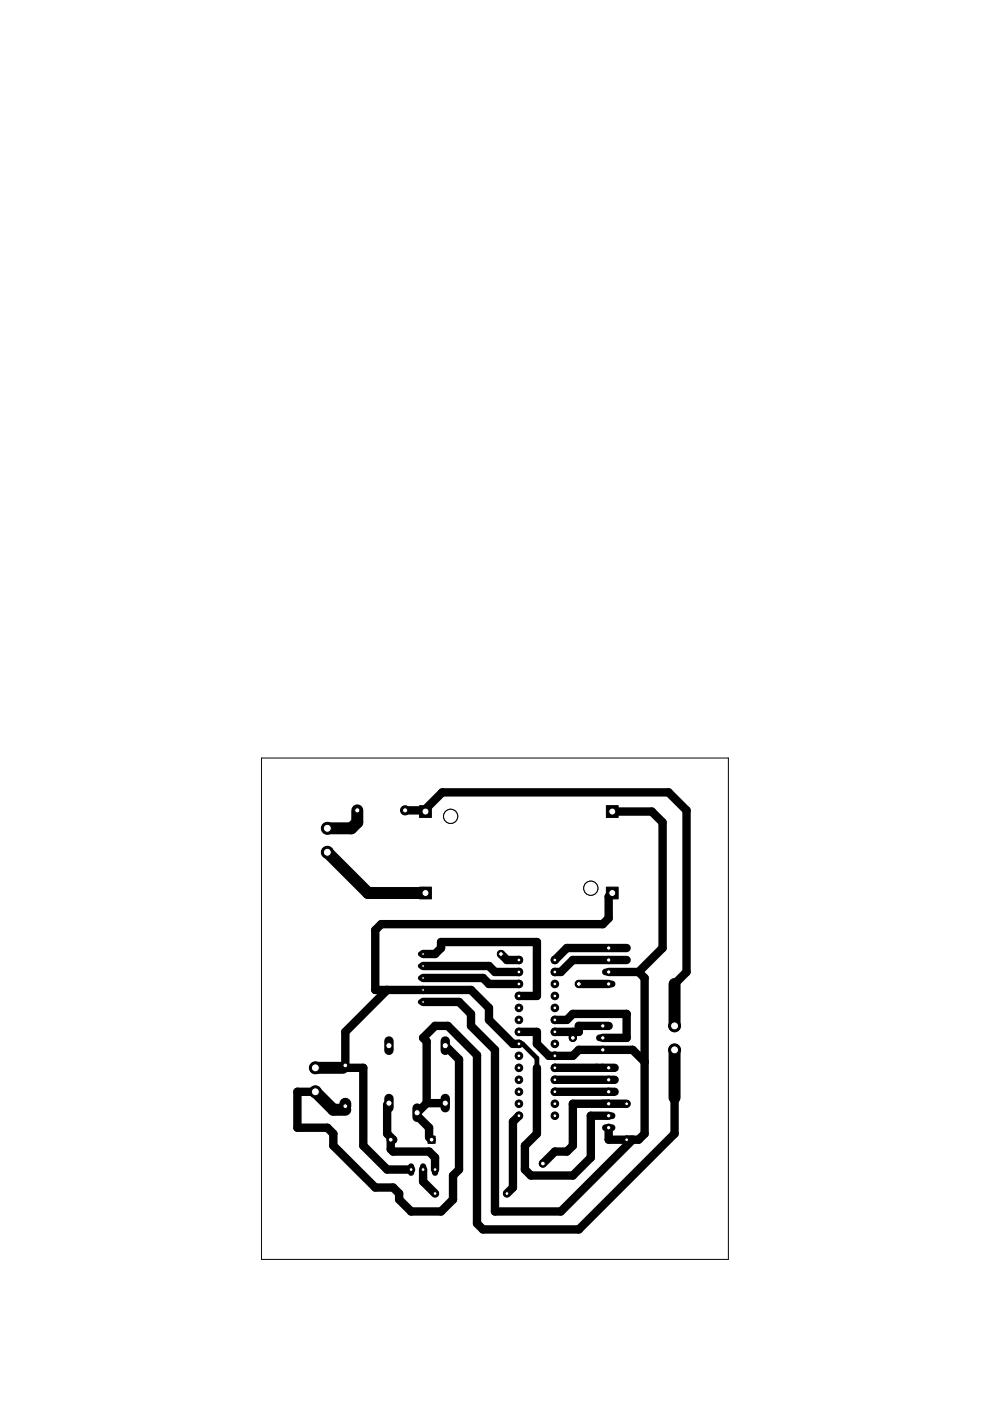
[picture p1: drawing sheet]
<svg xmlns="http://www.w3.org/2000/svg" width="210mm" height="297mm" viewBox="0 0 210 297" stroke-linecap="round" stroke-linejoin="round" font-family="sans-serif">
<path d="M75.8 171.8v2.5l-1.3 1.3h-5.1M69.4 180.7l8.6 8.6h12.2M143 208.6v8.9M66.9 226.4h5.8M66.9 231.5l3.8 3.8h2.5M73.2 234v.5M143 222.6v10.1" fill="none" stroke="#000" stroke-width="2.5"/>
<g fill="none" stroke="#000" stroke-width="1.8">
<path d="M85.9 171.8h4.1M90 171.8l.2 .3M90 171.8l3.8-3.8h48l3.8 3.8v34.3l-2.6 2.5M129.8 172.1h8.4l2.3 2.2v26.7l-5.1 5.1M129.8 189.3l-.7 .8v4.6l-1.3 1.2h-47l-1.2 1.3v12.7h20.3l3.8 3.8v2.5l5.1 5.1h1.2M82.1 209.9l-8.9 8.9v7.1l-.5 .5h4.3v16.5l5.1 5.1h5.1M89.7 204.8h14l1.2 1.3h5.1M89.7 202.3h2.5l1.3-1.3v-1.3h20.3v11.5h-3.8M89.7 212.4h7.6l2.6 2.6v2.5l5 5.1v34.3h14l15.2-15.3M89.7 207.3h12.7l1.3 1.3h6.3M106.2 202.3l1.3 1.2h2.5M110 218.8h3.8v2.5l2.6 2.6h5.1l1.2-1.3h11.4l2.6 2.5"/>
<path d="M117.6 216.2h2.6l1.3-1.2h11.4v5h-5.1M121.5 218.8v1.2M122.7 208.6h6.4M129.1 206.1h6.3M129.1 217.5h-6.4v1.3h-5.1M132.9 203.5h-11.4l-2.6 2.6h-1.3M132.9 201h-12.7l-2.6 2.5M135.4 206.1l1.3 1.2v33.1l-1.3 1.2h-6.3v-2.5M82.5 233.9l-.4 .4v6.1l1.3 1.2h-.6v2l.6 .6h7.6l1.2 1.2v2.6M88.4 235.3v1.3l2.6 2.5v2l.5 .5M90.5 233.9l-2.1 2M90.5 233.9h3.9"/>
<path d="M94.4 221.7l2.9 2.9v23.4l-1.2 1.2v5.1l-2.6 2.6h-6.3l-2.6-2.6v-1.3l-1.2-1.2h-3.8l-8.9-8.9v-2.5l-1.3-1.3h-6.3v-7.6h3.8M110 236.6l-1.2 1.2v14l-1.3 1.2M113.8 226.4v14l-2.5 2.5v5.1l1.3 1.2h8.9l3.8-3.8v-8.8h3.8M117.6 226.4h12.7M117.6 228.9h12.7M117.6 231.5h12.7M132.9 234h-11.4v8.9l-1.3 1.3h-2.6l-2.5 2.5M143 232.7v7.7l-20.3 20.3h-20.3l-1.3-1.3v-35.7l-6.1-6.2h-2.8l-2.5 2.5 .8 .8v13.1M89.7 248v2.5l2.5 2.5"/>
</g>
<path d="M110 221.3h.8l3 3.1v2" fill="none" stroke="#000" stroke-width="1"/>
<path d="M89 170.8h2.5v2.5h-2.5z" fill="#000" stroke="#000" stroke-width=".21"/>
<circle cx="90.2" cy="172.1" r=".74" fill="#fff" stroke="#000" stroke-width=".21"/>
<path d="M89 188.1h2.5v2.5h-2.5z" fill="#000" stroke="#000" stroke-width=".21"/>
<circle cx="90.2" cy="189.3" r=".74" fill="#fff" stroke="#000" stroke-width=".21"/>
<path d="M128.6 188.1h2.5v2.5h-2.5z" fill="#000" stroke="#000" stroke-width=".21"/>
<circle cx="129.8" cy="189.3" r=".74" fill="#fff" stroke="#000" stroke-width=".21"/>
<path d="M128.6 170.8h2.5v2.5h-2.5z" fill="#000" stroke="#000" stroke-width=".21"/>
<circle cx="129.8" cy="172.1" r=".74" fill="#fff" stroke="#000" stroke-width=".21"/>
<circle cx="69.4" cy="180.7" r="1.27" fill="#000" stroke="#000" stroke-width=".21"/>
<circle cx="69.4" cy="180.7" r=".85" fill="#fff" stroke="#000" stroke-width=".21"/>
<circle cx="69.4" cy="175.6" r="1.27" fill="#000" stroke="#000" stroke-width=".21"/>
<circle cx="69.4" cy="175.6" r=".85" fill="#fff" stroke="#000" stroke-width=".21"/>
<circle cx="110" cy="203.5" r=".8" fill="#000" stroke="#000" stroke-width=".21"/>
<circle cx="110" cy="203.5" r=".4" fill="#fff" stroke="#000" stroke-width=".21"/>
<circle cx="110" cy="206.1" r=".8" fill="#000" stroke="#000" stroke-width=".21"/>
<circle cx="110" cy="206.1" r=".4" fill="#fff" stroke="#000" stroke-width=".21"/>
<circle cx="110" cy="208.6" r=".8" fill="#000" stroke="#000" stroke-width=".21"/>
<circle cx="110" cy="208.6" r=".4" fill="#fff" stroke="#000" stroke-width=".21"/>
<circle cx="110" cy="211.2" r=".8" fill="#000" stroke="#000" stroke-width=".21"/>
<circle cx="110" cy="211.2" r=".4" fill="#fff" stroke="#000" stroke-width=".21"/>
<circle cx="110" cy="213.7" r=".8" fill="#000" stroke="#000" stroke-width=".21"/>
<circle cx="110" cy="213.7" r=".4" fill="#fff" stroke="#000" stroke-width=".21"/>
<circle cx="110" cy="216.2" r=".8" fill="#000" stroke="#000" stroke-width=".21"/>
<circle cx="110" cy="216.2" r=".4" fill="#fff" stroke="#000" stroke-width=".21"/>
<circle cx="110" cy="218.8" r=".8" fill="#000" stroke="#000" stroke-width=".21"/>
<circle cx="110" cy="218.8" r=".4" fill="#fff" stroke="#000" stroke-width=".21"/>
<circle cx="110" cy="221.3" r=".8" fill="#000" stroke="#000" stroke-width=".21"/>
<circle cx="110" cy="221.3" r=".4" fill="#fff" stroke="#000" stroke-width=".21"/>
<circle cx="110" cy="223.9" r=".8" fill="#000" stroke="#000" stroke-width=".21"/>
<circle cx="110" cy="223.9" r=".4" fill="#fff" stroke="#000" stroke-width=".21"/>
<circle cx="110" cy="226.4" r=".8" fill="#000" stroke="#000" stroke-width=".21"/>
<circle cx="110" cy="226.4" r=".4" fill="#fff" stroke="#000" stroke-width=".21"/>
<circle cx="110" cy="228.9" r=".8" fill="#000" stroke="#000" stroke-width=".21"/>
<circle cx="110" cy="228.9" r=".4" fill="#fff" stroke="#000" stroke-width=".21"/>
<circle cx="110" cy="231.5" r=".8" fill="#000" stroke="#000" stroke-width=".21"/>
<circle cx="110" cy="231.5" r=".4" fill="#fff" stroke="#000" stroke-width=".21"/>
<circle cx="110" cy="234" r=".8" fill="#000" stroke="#000" stroke-width=".21"/>
<circle cx="110" cy="234" r=".4" fill="#fff" stroke="#000" stroke-width=".21"/>
<circle cx="110" cy="236.6" r=".8" fill="#000" stroke="#000" stroke-width=".21"/>
<circle cx="110" cy="236.6" r=".4" fill="#fff" stroke="#000" stroke-width=".21"/>
<circle cx="117.6" cy="236.6" r=".8" fill="#000" stroke="#000" stroke-width=".21"/>
<circle cx="117.6" cy="236.6" r=".4" fill="#fff" stroke="#000" stroke-width=".21"/>
<circle cx="117.6" cy="234" r=".8" fill="#000" stroke="#000" stroke-width=".21"/>
<circle cx="117.6" cy="234" r=".4" fill="#fff" stroke="#000" stroke-width=".21"/>
<circle cx="117.6" cy="231.5" r=".8" fill="#000" stroke="#000" stroke-width=".21"/>
<circle cx="117.6" cy="231.5" r=".4" fill="#fff" stroke="#000" stroke-width=".21"/>
<circle cx="117.6" cy="228.9" r=".8" fill="#000" stroke="#000" stroke-width=".21"/>
<circle cx="117.6" cy="228.9" r=".4" fill="#fff" stroke="#000" stroke-width=".21"/>
<circle cx="117.6" cy="226.4" r=".8" fill="#000" stroke="#000" stroke-width=".21"/>
<circle cx="117.6" cy="226.4" r=".4" fill="#fff" stroke="#000" stroke-width=".21"/>
<circle cx="117.6" cy="223.9" r=".8" fill="#000" stroke="#000" stroke-width=".21"/>
<circle cx="117.6" cy="223.9" r=".4" fill="#fff" stroke="#000" stroke-width=".21"/>
<circle cx="117.6" cy="221.3" r=".8" fill="#000" stroke="#000" stroke-width=".21"/>
<circle cx="117.6" cy="221.3" r=".4" fill="#fff" stroke="#000" stroke-width=".21"/>
<circle cx="117.6" cy="218.8" r=".8" fill="#000" stroke="#000" stroke-width=".21"/>
<circle cx="117.6" cy="218.8" r=".4" fill="#fff" stroke="#000" stroke-width=".21"/>
<circle cx="117.6" cy="216.2" r=".8" fill="#000" stroke="#000" stroke-width=".21"/>
<circle cx="117.6" cy="216.2" r=".4" fill="#fff" stroke="#000" stroke-width=".21"/>
<circle cx="117.6" cy="213.7" r=".8" fill="#000" stroke="#000" stroke-width=".21"/>
<circle cx="117.6" cy="213.7" r=".4" fill="#fff" stroke="#000" stroke-width=".21"/>
<circle cx="117.6" cy="211.2" r=".8" fill="#000" stroke="#000" stroke-width=".21"/>
<circle cx="117.6" cy="211.2" r=".4" fill="#fff" stroke="#000" stroke-width=".21"/>
<circle cx="117.6" cy="208.6" r=".8" fill="#000" stroke="#000" stroke-width=".21"/>
<circle cx="117.6" cy="208.6" r=".4" fill="#fff" stroke="#000" stroke-width=".21"/>
<circle cx="117.6" cy="206.1" r=".8" fill="#000" stroke="#000" stroke-width=".21"/>
<circle cx="117.6" cy="206.1" r=".4" fill="#fff" stroke="#000" stroke-width=".21"/>
<circle cx="117.6" cy="203.5" r=".8" fill="#000" stroke="#000" stroke-width=".21"/>
<circle cx="117.6" cy="203.5" r=".4" fill="#fff" stroke="#000" stroke-width=".21"/>
<path d="M128.4 226.4h1.4" fill="none" stroke="#000" stroke-width="1.4"/>
<circle cx="129.1" cy="226.4" r=".47" fill="#fff" stroke="#000" stroke-width=".21"/>
<path d="M128.4 228.9h1.4" fill="none" stroke="#000" stroke-width="1.4"/>
<circle cx="129.1" cy="228.9" r=".47" fill="#fff" stroke="#000" stroke-width=".21"/>
<path d="M128.4 231.5h1.4" fill="none" stroke="#000" stroke-width="1.4"/>
<circle cx="129.1" cy="231.5" r=".47" fill="#fff" stroke="#000" stroke-width=".21"/>
<path d="M128.4 234h1.4" fill="none" stroke="#000" stroke-width="1.4"/>
<circle cx="129.1" cy="234" r=".47" fill="#fff" stroke="#000" stroke-width=".21"/>
<path d="M128.4 236.6h1.4" fill="none" stroke="#000" stroke-width="1.4"/>
<circle cx="129.1" cy="236.6" r=".47" fill="#fff" stroke="#000" stroke-width=".21"/>
<path d="M128.4 239.1h1.4" fill="none" stroke="#000" stroke-width="1.4"/>
<circle cx="129.1" cy="239.1" r=".47" fill="#fff" stroke="#000" stroke-width=".21"/>
<circle cx="132.9" cy="234" r=".71" fill="#000" stroke="#000" stroke-width=".21"/>
<circle cx="132.9" cy="234" r=".4" fill="#fff" stroke="#000" stroke-width=".21"/>
<circle cx="132.9" cy="241.6" r=".71" fill="#000" stroke="#000" stroke-width=".21"/>
<circle cx="132.9" cy="241.6" r=".4" fill="#fff" stroke="#000" stroke-width=".21"/>
<circle cx="75.8" cy="171.8" r=".97" fill="#000" stroke="#000" stroke-width=".21"/>
<circle cx="75.8" cy="171.8" r=".55" fill="#fff" stroke="#000" stroke-width=".21"/>
<circle cx="85.9" cy="171.8" r=".97" fill="#000" stroke="#000" stroke-width=".21"/>
<circle cx="85.9" cy="171.8" r=".55" fill="#fff" stroke="#000" stroke-width=".21"/>
<path d="M89.2 202.3h1.1" fill="none" stroke="#000" stroke-width="1.1"/>
<circle cx="89.7" cy="202.3" r=".3" fill="#fff" stroke="#000" stroke-width=".21"/>
<path d="M89.2 204.8h1.1" fill="none" stroke="#000" stroke-width="1.1"/>
<circle cx="89.7" cy="204.8" r=".3" fill="#fff" stroke="#000" stroke-width=".21"/>
<path d="M89.2 207.3h1.1" fill="none" stroke="#000" stroke-width="1.1"/>
<circle cx="89.7" cy="207.3" r=".3" fill="#fff" stroke="#000" stroke-width=".21"/>
<path d="M89.2 209.9h1.1" fill="none" stroke="#000" stroke-width="1.1"/>
<circle cx="89.7" cy="209.9" r=".3" fill="#fff" stroke="#000" stroke-width=".21"/>
<path d="M89.2 212.4h1.1" fill="none" stroke="#000" stroke-width="1.1"/>
<circle cx="89.7" cy="212.4" r=".3" fill="#fff" stroke="#000" stroke-width=".21"/>
<path d="M88.4 234.9v2" fill="none" stroke="#000" stroke-width="2"/>
<circle cx="88.4" cy="235.9" r=".66" fill="#fff" stroke="#000" stroke-width=".21"/>
<path d="M94.4 232.9v2" fill="none" stroke="#000" stroke-width="2"/>
<circle cx="94.4" cy="233.9" r=".66" fill="#fff" stroke="#000" stroke-width=".21"/>
<path d="M82.5 232.9v2" fill="none" stroke="#000" stroke-width="2"/>
<circle cx="82.5" cy="233.9" r=".66" fill="#fff" stroke="#000" stroke-width=".21"/>
<path d="M82.5 220.7v2" fill="none" stroke="#000" stroke-width="2"/>
<circle cx="82.5" cy="221.7" r=".66" fill="#fff" stroke="#000" stroke-width=".21"/>
<path d="M94.4 220.7v2" fill="none" stroke="#000" stroke-width="2"/>
<circle cx="94.4" cy="221.7" r=".66" fill="#fff" stroke="#000" stroke-width=".21"/>
<circle cx="107.5" cy="253" r=".71" fill="#000" stroke="#000" stroke-width=".21"/>
<circle cx="107.5" cy="253" r=".4" fill="#fff" stroke="#000" stroke-width=".21"/>
<circle cx="92.2" cy="253" r=".71" fill="#000" stroke="#000" stroke-width=".21"/>
<circle cx="92.2" cy="253" r=".4" fill="#fff" stroke="#000" stroke-width=".21"/>
<circle cx="66.9" cy="231.5" r="1.27" fill="#000" stroke="#000" stroke-width=".21"/>
<circle cx="66.9" cy="231.5" r=".85" fill="#fff" stroke="#000" stroke-width=".21"/>
<circle cx="66.9" cy="226.4" r="1.27" fill="#000" stroke="#000" stroke-width=".21"/>
<circle cx="66.9" cy="226.4" r=".85" fill="#fff" stroke="#000" stroke-width=".21"/>
<path d="M90.7 240.9h1.6v1.5h-1.6z" fill="#000" stroke="#000" stroke-width=".21"/>
<circle cx="91.5" cy="241.6" r=".51" fill="#fff" stroke="#000" stroke-width=".21"/>
<circle cx="82.8" cy="241.6" r=".76" fill="#000" stroke="#000" stroke-width=".21"/>
<circle cx="82.8" cy="241.6" r=".51" fill="#fff" stroke="#000" stroke-width=".21"/>
<path d="M72.5 233.8h1.5v1.5h-1.5z" fill="#000" stroke="#000" stroke-width=".21"/>
<circle cx="73.2" cy="234.5" r=".51" fill="#fff" stroke="#000" stroke-width=".21"/>
<circle cx="73.2" cy="225.9" r=".76" fill="#000" stroke="#000" stroke-width=".21"/>
<circle cx="73.2" cy="225.9" r=".51" fill="#fff" stroke="#000" stroke-width=".21"/>
<circle cx="143" cy="217.5" r="1.27" fill="#000" stroke="#000" stroke-width=".21"/>
<circle cx="143" cy="217.5" r=".85" fill="#fff" stroke="#000" stroke-width=".21"/>
<circle cx="143" cy="222.6" r="1.27" fill="#000" stroke="#000" stroke-width=".21"/>
<circle cx="143" cy="222.6" r=".85" fill="#fff" stroke="#000" stroke-width=".21"/>
<path d="M127.1 217.5h1.4" fill="none" stroke="#000" stroke-width="1.4"/>
<circle cx="127.8" cy="217.5" r=".47" fill="#fff" stroke="#000" stroke-width=".21"/>
<path d="M127.1 220h1.4" fill="none" stroke="#000" stroke-width="1.4"/>
<circle cx="127.8" cy="220" r=".47" fill="#fff" stroke="#000" stroke-width=".21"/>
<path d="M127.1 222.6h1.4" fill="none" stroke="#000" stroke-width="1.4"/>
<circle cx="127.8" cy="222.6" r=".47" fill="#fff" stroke="#000" stroke-width=".21"/>
<path d="M128.4 208.6h1.4" fill="none" stroke="#000" stroke-width="1.4"/>
<circle cx="129.1" cy="208.6" r=".47" fill="#fff" stroke="#000" stroke-width=".21"/>
<path d="M128.4 206.1h1.4" fill="none" stroke="#000" stroke-width="1.4"/>
<circle cx="129.1" cy="206.1" r=".47" fill="#fff" stroke="#000" stroke-width=".21"/>
<path d="M128.4 203.5h1.4" fill="none" stroke="#000" stroke-width="1.4"/>
<circle cx="129.1" cy="203.5" r=".47" fill="#fff" stroke="#000" stroke-width=".21"/>
<path d="M128.4 201h1.4" fill="none" stroke="#000" stroke-width="1.4"/>
<circle cx="129.1" cy="201" r=".47" fill="#fff" stroke="#000" stroke-width=".21"/>
<path d="M87.2 247.3v1.3" fill="none" stroke="#000" stroke-width="1.3"/>
<circle cx="87.2" cy="248" r=".4" fill="#fff" stroke="#000" stroke-width=".21"/>
<path d="M92.2 247.3v1.3" fill="none" stroke="#000" stroke-width="1.3"/>
<circle cx="92.2" cy="248" r=".4" fill="#fff" stroke="#000" stroke-width=".21"/>
<path d="M89.7 247.3v1.3" fill="none" stroke="#000" stroke-width="1.3"/>
<circle cx="89.7" cy="248" r=".4" fill="#fff" stroke="#000" stroke-width=".21"/>
<circle cx="122.7" cy="208.6" r=".74" fill="#000" stroke="#000" stroke-width=".21"/>
<circle cx="122.7" cy="208.6" r=".51" fill="#fff" stroke="#000" stroke-width=".21"/>
<circle cx="121.5" cy="220" r=".74" fill="#000" stroke="#000" stroke-width=".21"/>
<circle cx="121.5" cy="220" r=".51" fill="#fff" stroke="#000" stroke-width=".21"/>
<circle cx="106.2" cy="202.3" r=".74" fill="#000" stroke="#000" stroke-width=".21"/>
<circle cx="106.2" cy="202.3" r=".51" fill="#fff" stroke="#000" stroke-width=".21"/>
<circle cx="115.1" cy="246.7" r=".74" fill="#000" stroke="#000" stroke-width=".21"/>
<circle cx="115.1" cy="246.7" r=".51" fill="#fff" stroke="#000" stroke-width=".21"/>
<g fill="none" stroke="#000" stroke-width=".21">
<path d="M55.4 160.7h99v106.3h-99z"/>
<circle cx="95.5" cy="173.1" r="1.5"/>
</g>
<circle cx="95.5" cy="173.1" r="1.5" fill="#fff" stroke="#000" stroke-width=".21"/>
<circle cx="125.3" cy="188.3" r="1.5" fill="none" stroke="#000" stroke-width=".21"/>
<circle cx="125.3" cy="188.3" r="1.5" fill="#fff" stroke="#000" stroke-width=".21"/>
</svg>
